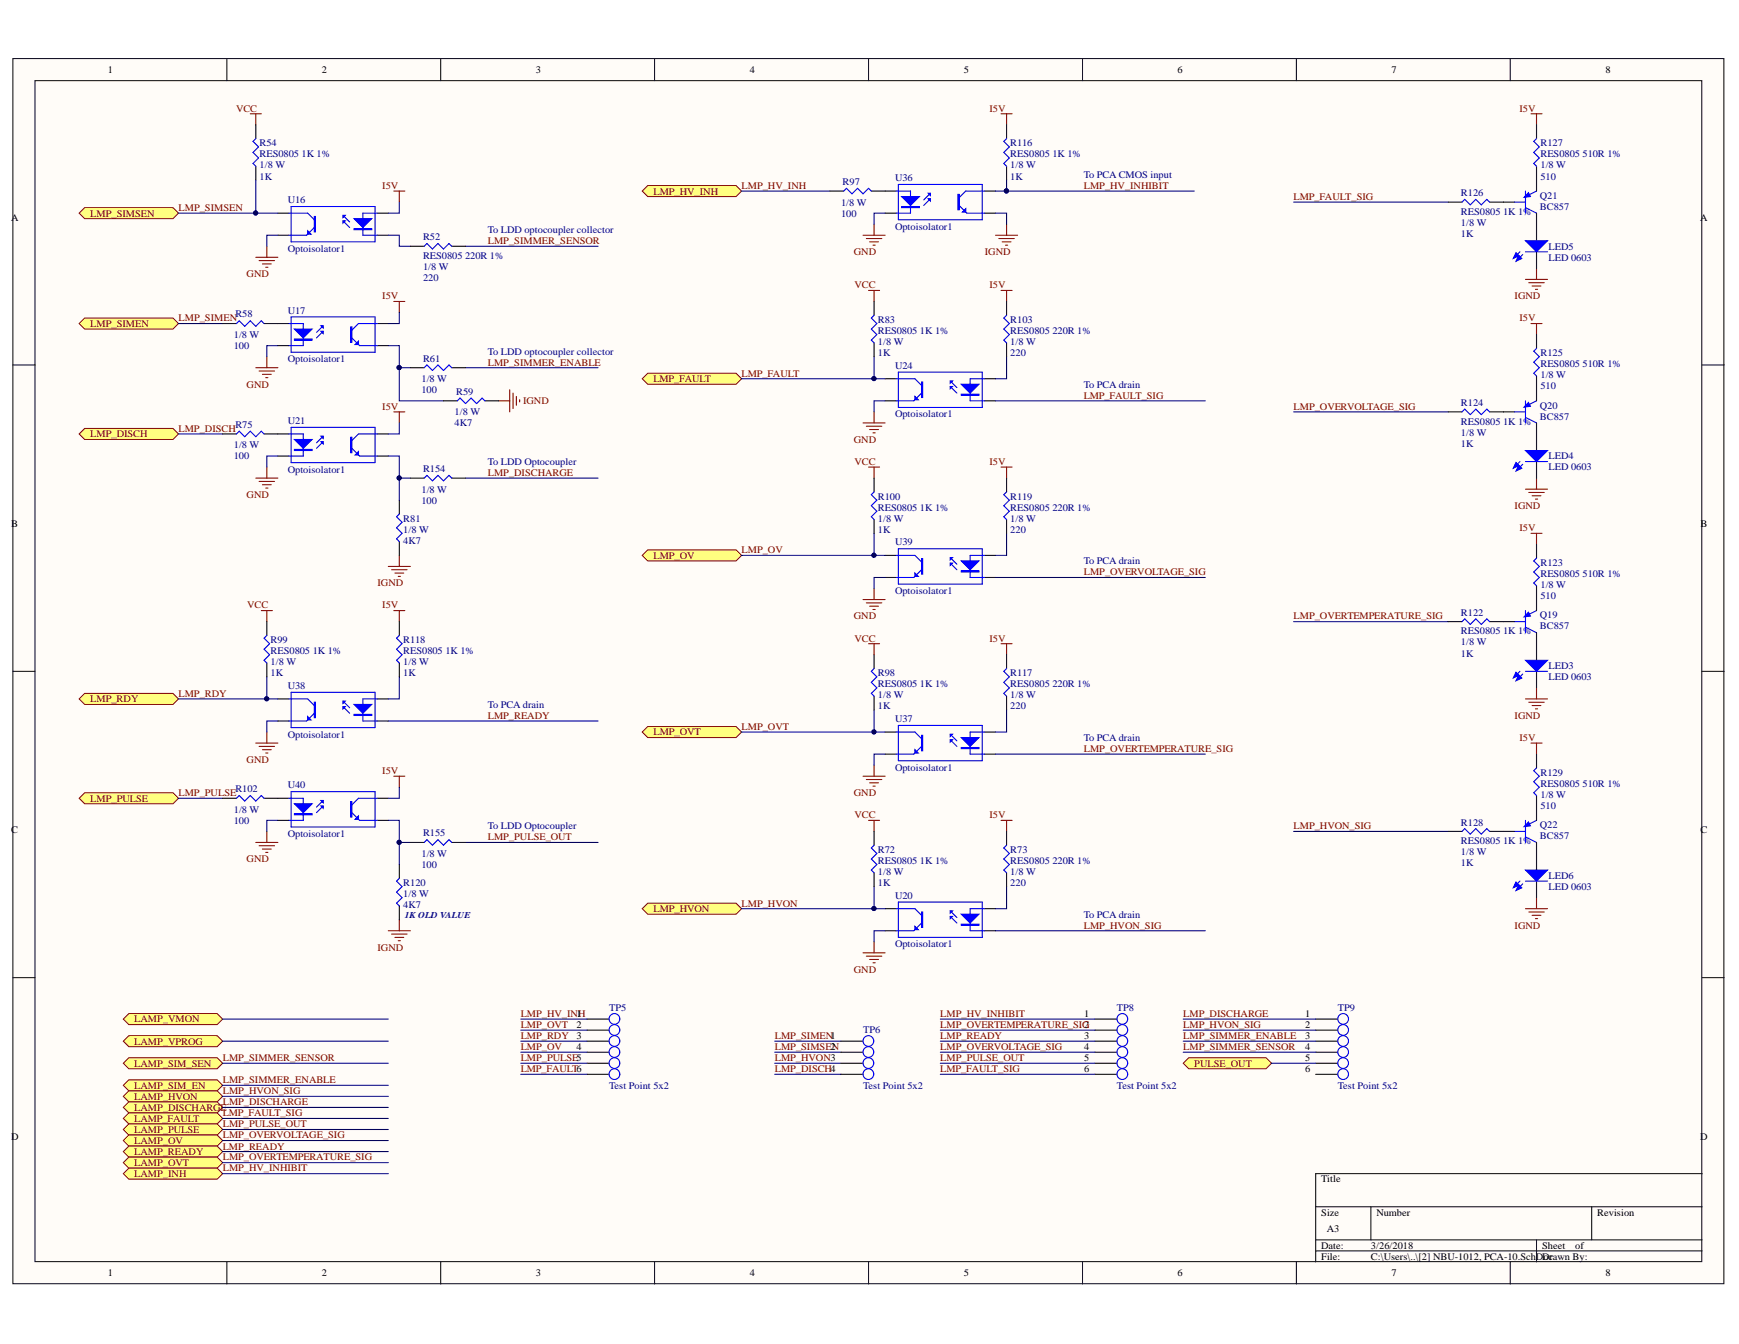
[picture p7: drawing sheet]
<svg xmlns="http://www.w3.org/2000/svg" width="279mm" height="216mm" viewBox="0 0 279 216" stroke-linecap="round" stroke-linejoin="round" font-family="sans-serif">
<defs><g id="words">
<g font-size="1.6">
<text x="17.3" y="11.7">1</text>
<text x="51.7" y="11.7">2</text>
<text x="86.1" y="11.7">3</text>
<text x="120.5" y="11.7">4</text>
<text x="154.8" y="11.7">5</text>
<text x="189.2" y="11.7">6</text>
<text x="223.6" y="11.7">7</text>
<text x="257.9" y="11.7">8</text>
<text x="1.8" y="35.4">A</text>
<text x="273.2" y="35.4">A</text>
<text x="1.8" y="84.7">B</text>
<text x="273.2" y="84.7">B</text>
<text x="1.8" y="133.9">C</text>
<text x="273.2" y="133.9">C</text>
<text x="92.6" y="165.1">2</text>
<text x="92.6" y="166.9">3</text>
<text x="174.2" y="163.4">1</text>
<text x="174.2" y="165.1">2</text>
<text x="174.2" y="166.9">3</text>
<text x="209.7" y="163.4">1</text>
<text x="209.7" y="165.1">2</text>
<text x="209.7" y="166.9">3</text>
<text x="92.6" y="168.7">4</text>
<text x="133.4" y="168.7">2</text>
<text x="174.2" y="168.7">4</text>
<text x="174.2" y="170.5">5</text>
<text x="174.2" y="172.2">6</text>
<text x="209.7" y="168.7">4</text>
<text x="209.7" y="170.5">5</text>
<text x="209.7" y="172.2">6</text>
<text x="1.8" y="183.1">D</text>
<text x="273.2" y="183.1">D</text>
<text x="212.3" y="189.9">Title</text>
<text x="212.3" y="195.3">Size</text>
<text x="213.2" y="197.9">A3</text>
<text x="221.2" y="195.3">Number</text>
<text x="256.6" y="195.3">Revision</text>
<text x="212.3" y="200.6">Date:</text>
<text x="212.3" y="202.4">File:</text>
<text x="220.3" y="200.6">3/26/2018</text>
<text x="220.3" y="202.4">C:\Users\..\[2] NBU-1012, PCA-10.SchDDrawn By:</text>
<text x="247.8" y="200.6">Sheet</text>
<text x="248" y="202.4">oc</text>
<text x="253.1" y="200.6">of</text>
<text x="17.3" y="205">1</text>
<text x="51.7" y="205">2</text>
<text x="86.1" y="205">3</text>
<text x="120.5" y="205">4</text>
<text x="154.8" y="205">5</text>
<text x="189.2" y="205">6</text>
<text x="223.6" y="205">7</text>
<text x="257.9" y="205">8</text>
</g>
<g font-size="1.6" fill="#800000">
<text x="37.9" y="17.9">VCC</text>
<text x="159" y="17.9">I5V</text>
<text x="244.1" y="17.9">I5V</text>
<text x="14.5" y="34.8">LMP_SIMSEN</text>
<text x="28.7" y="33.9">LMP_SIMSEN</text>
<text x="61.4" y="30.4">I5V</text>
<text x="105" y="31.2">LMP_HV_INH</text>
<text x="119.1" y="30.4">LMP_HV_INH</text>
<text x="174.1" y="30.4">LMP_HV_INHIBIT</text>
<text x="207.8" y="32.1">LMP_FAULT_SIG</text>
<text x="78.4" y="39.2">LMP_SIMMER_SENSOR</text>
<text x="137.2" y="41">GND</text>
<text x="158.2" y="41">IGND</text>
<text x="39.6" y="44.5">GND</text>
<text x="137.3" y="46.3">VCC</text>
<text x="159" y="46.3">I5V</text>
<text x="14.5" y="52.5">LMP_SIMEN</text>
<text x="28.7" y="51.6">LMP_SIMEN</text>
<text x="61.4" y="48.1">I5V</text>
<text x="243.4" y="48.1">IGND</text>
<text x="244.1" y="51.6">I5V</text>
<text x="78.4" y="58.7">LMP_SIMMER_ENABLE</text>
<text x="39.6" y="62.3">GND</text>
<text x="61.4" y="65.8">I5V</text>
<text x="84" y="65">IGND</text>
<text x="105" y="61.4">LMP_FAULT</text>
<text x="119.1" y="60.5">LMP_FAULT</text>
<text x="174.1" y="64.1">LMP_FAULT_SIG</text>
<text x="207.8" y="65.8">LMP_OVERVOLTAGE_SIG</text>
<text x="14.5" y="70.2">LMP_DISCH</text>
<text x="28.7" y="69.3">LMP_DISCH</text>
<text x="137.2" y="71.1">GND</text>
<text x="78.4" y="76.5">LMP_DISCHARGE</text>
<text x="137.3" y="74.7">VCC</text>
<text x="159" y="74.7">I5V</text>
<text x="39.6" y="80">GND</text>
<text x="243.4" y="81.8">IGND</text>
<text x="105" y="89.8">LMP_OV</text>
<text x="119.1" y="88.9">LMP_OV</text>
<text x="244.1" y="85.3">I5V</text>
<text x="60.6" y="94.2">IGND</text>
<text x="174.1" y="92.4">LMP_OVERVOLTAGE_SIG</text>
<text x="39.7" y="97.7">VCC</text>
<text x="61.4" y="97.7">I5V</text>
<text x="137.2" y="99.5">GND</text>
<text x="207.8" y="99.5">LMP_OVERTEMPERATURE_SIG</text>
<text x="137.3" y="103.1">VCC</text>
<text x="159" y="103.1">I5V</text>
<text x="14.5" y="112.8">LMP_RDY</text>
<text x="28.7" y="111.9">LMP_RDY</text>
<text x="78.4" y="115.5">LMP_READY</text>
<text x="105" y="118.1">LMP_OVT</text>
<text x="119.1" y="117.3">LMP_OVT</text>
<text x="243.4" y="115.5">IGND</text>
<text x="244.1" y="119">I5V</text>
<text x="39.6" y="122.6">GND</text>
<text x="61.4" y="124.4">I5V</text>
<text x="174.1" y="120.8">LMP_OVERTEMPERATURE_SIG</text>
<text x="14.5" y="128.8">LMP_PULSE</text>
<text x="28.7" y="127.9">LMP_PULSE</text>
<text x="137.2" y="127.9">GND</text>
<text x="137.3" y="131.4">VCC</text>
<text x="159" y="131.4">I5V</text>
<text x="78.4" y="135">LMP_PULSE_OUT</text>
<text x="207.8" y="133.2">LMP_HVON_SIG</text>
<text x="39.6" y="138.5">GND</text>
<text x="105" y="146.5">LMP_HVON</text>
<text x="119.1" y="145.6">LMP_HVON</text>
<text x="174.1" y="149.2">LMP_HVON_SIG</text>
<text x="243.4" y="149.2">IGND</text>
<text x="60.6" y="152.7">IGND</text>
<text x="137.2" y="156.2">GND</text>
<text x="21.6" y="164.2">LAMP_VMON</text>
<text x="21.6" y="167.8">LAMP_VPROG</text>
<text x="83.7" y="166.9">LMP_RDY</text>
<text x="83.7" y="163.4">LMP_HV_IN1H</text>
<text x="83.7" y="165.1">LMP_OVT</text>
<text x="124.5" y="166.9">LMP_SIMEN1</text>
<text x="151.1" y="166.9">LMP_READY</text>
<text x="151.1" y="163.4">LMP_HV_INHIBIT</text>
<text x="151.1" y="165.1">LMP_OVERTEMPERATURE_SIG</text>
<text x="190.1" y="166.9">LMP_SIMMER_ENABLE</text>
<text x="190.1" y="163.4">LMP_DISCHARGE</text>
<text x="190.1" y="165.1">LMP_HVON_SIG</text>
<text x="21.6" y="171.3">LAMP_SIM_SEN</text>
<text x="35.8" y="170.5">LMP_SIMMER_SENSOR</text>
<text x="83.7" y="170.5">LMP_PULSE5</text>
<text x="83.7" y="172.2">LMP_FAULT6</text>
<text x="83.7" y="168.7">LMP_OV</text>
<text x="124.5" y="168.7">LMP_SIMSEN</text>
<text x="124.5" y="172.2">LMP_DISCH4</text>
<text x="124.5" y="170.5">LMP_HVON3</text>
<text x="151.1" y="170.5">LMP_PULSE_OUT</text>
<text x="151.1" y="172.2">LMP_FAULT_SIG</text>
<text x="151.1" y="168.7">LMP_OVERVOLTAGE_SIG</text>
<text x="190.1" y="168.7">LMP_SIMMER_SENSOR</text>
<text x="191.9" y="171.3">PULSE_OUT</text>
<text x="21.6" y="174.9">LAMP_SIM_EN</text>
<text x="21.6" y="176.7">LAMP_HVON</text>
<text x="21.6" y="178.4">LAMP_DISCHARGE</text>
<text x="35.8" y="174">LMP_SIMMER_ENABLE</text>
<text x="35.8" y="177.6">LMP_DISCHARGE</text>
<text x="35.8" y="179.3">LMP_FAULT_SIG</text>
<text x="35.8" y="175.8">LMP_HVON_SIG</text>
<text x="21.6" y="180.2">LAMP_FAULT</text>
<text x="21.6" y="182">LAMP_PULSE</text>
<text x="21.6" y="183.8">LAMP_OV</text>
<text x="21.6" y="185.5">LAMP_READY</text>
<text x="35.8" y="184.7">LMP_READY</text>
<text x="35.8" y="181.1">LMP_PULSE_OUT</text>
<text x="35.8" y="182.9">LMP_OVERVOLTAGE_SIG</text>
<text x="21.6" y="187.3">LAMP_OVT</text>
<text x="21.6" y="189.1">LAMP_INH</text>
<text x="35.8" y="188.2">LMP_HV_INHIBIT</text>
<text x="35.8" y="186.4">LMP_OVERTEMPERATURE_SIG</text>
</g>
<g font-size="1.6" fill="#000080">
<text x="41.7" y="23.5">R54</text>
<text x="162.3" y="23.5">R116</text>
<text x="247.5" y="23.5">R127</text>
<text x="41.7" y="27.1">1/8 W</text>
<text x="41.7" y="28.8">1K</text>
<text x="41.7" y="25.3">RES0805 1K 1%</text>
<text x="135.4" y="29.7">R97</text>
<text x="143.8" y="29.1">U36</text>
<text x="162.3" y="27.1">1/8 W</text>
<text x="162.3" y="28.8">1K</text>
<text x="162.3" y="25.3">RES0805 1K 1%</text>
<text x="174.1" y="28.6">To PCA CMOS input</text>
<text x="247.5" y="27.1">1/8 W</text>
<text x="247.5" y="28.8">510</text>
<text x="247.5" y="25.3">RES0805 510R 1%</text>
<text x="46.2" y="32.6">U16</text>
<text x="135.1" y="33">1/8 W</text>
<text x="135.1" y="34.8">100</text>
<text x="234.7" y="31.5">R126</text>
<text x="234.7" y="34.5">RES0805 1K 1%</text>
<text x="247.4" y="31.9">Q21</text>
<text x="247.4" y="33.7">BC857</text>
<text x="46.2" y="40.5">Optoisolator1</text>
<text x="68" y="38.6">R52</text>
<text x="68" y="41.6">RES0805 220R 1%</text>
<text x="78.4" y="37.4">To LDD optocoupler collector</text>
<text x="143.8" y="36.9">Optoisolator1</text>
<text x="234.7" y="36.3">1/8 W</text>
<text x="234.7" y="38.1">1K</text>
<text x="248.8" y="40.1">LED5</text>
<text x="248.8" y="41.9">LED 0603</text>
<text x="68" y="43.4">1/8 W</text>
<text x="68" y="45.2">220</text>
<text x="37.8" y="51">R58</text>
<text x="46.2" y="50.4">U17</text>
<text x="141" y="51.9">R83</text>
<text x="141" y="53.7">RES0805 1K 1%</text>
<text x="162.3" y="51.9">R103</text>
<text x="162.3" y="53.7">RES0805 220R 1%</text>
<text x="37.6" y="54.3">1/8 W</text>
<text x="37.6" y="56.1">100</text>
<text x="46.2" y="58.2">Optoisolator1</text>
<text x="68" y="58.1">R61</text>
<text x="78.4" y="57">To LDD optocoupler collector</text>
<text x="141" y="55.4">1/8 W</text>
<text x="141" y="57.2">1K</text>
<text x="143.8" y="59.2">U24</text>
<text x="162.3" y="55.4">1/8 W</text>
<text x="162.3" y="57.2">220</text>
<text x="247.5" y="57.2">R125</text>
<text x="247.5" y="59">RES0805 510R 1%</text>
<text x="67.7" y="61.4">1/8 W</text>
<text x="67.7" y="63.2">100</text>
<text x="73.3" y="63.4">R59</text>
<text x="174.1" y="62.3">To PCA drain</text>
<text x="234.7" y="65.2">R124</text>
<text x="247.4" y="65.6">Q20</text>
<text x="247.5" y="60.8">1/8 W</text>
<text x="247.5" y="62.5">510</text>
<text x="37.8" y="68.8">R75</text>
<text x="46.2" y="68.1">U21</text>
<text x="73" y="66.7">1/8 W</text>
<text x="73" y="68.5">4K7</text>
<text x="143.8" y="67.1">Optoisolator1</text>
<text x="234.7" y="70">1/8 W</text>
<text x="234.7" y="71.8">1K</text>
<text x="234.7" y="68.2">RES0805 1K 1%</text>
<text x="247.4" y="67.4">BC857</text>
<text x="37.6" y="72">1/8 W</text>
<text x="37.6" y="73.8">100</text>
<text x="46.2" y="75.9">Optoisolator1</text>
<text x="68" y="75.8">R154</text>
<text x="78.4" y="74.7">To LDD Optocoupler</text>
<text x="248.8" y="73.8">LED4</text>
<text x="248.8" y="75.6">LED 0603</text>
<text x="64.8" y="83.8">R81</text>
<text x="67.7" y="79.1">1/8 W</text>
<text x="67.7" y="80.9">100</text>
<text x="141" y="83.8">1/8 W</text>
<text x="141" y="80.3">R100</text>
<text x="141" y="82">RES0805 1K 1%</text>
<text x="162.3" y="83.8">1/8 W</text>
<text x="162.3" y="80.3">R119</text>
<text x="162.3" y="82">RES0805 220R 1%</text>
<text x="64.8" y="85.6">1/8 W</text>
<text x="64.8" y="87.4">4K7</text>
<text x="141" y="85.6">1K</text>
<text x="143.8" y="87.6">U39</text>
<text x="162.3" y="85.6">220</text>
<text x="143.8" y="95.4">Optoisolator1</text>
<text x="174.1" y="90.7">To PCA drain</text>
<text x="247.5" y="94.5">1/8 W</text>
<text x="247.5" y="90.9">R123</text>
<text x="247.5" y="92.7">RES0805 510R 1%</text>
<text x="234.7" y="98.9">R122</text>
<text x="234.7" y="101.9">RES0805 1K 1%</text>
<text x="247.4" y="99.3">Q19</text>
<text x="247.4" y="101.1">BC857</text>
<text x="247.5" y="96.2">510</text>
<text x="43.5" y="106.9">1/8 W</text>
<text x="43.5" y="103.3">R99</text>
<text x="43.5" y="105.1">RES0805 1K 1%</text>
<text x="64.8" y="106.9">1/8 W</text>
<text x="64.8" y="103.3">R118</text>
<text x="64.8" y="105.1">RES0805 1K 1%</text>
<text x="234.7" y="103.7">1/8 W</text>
<text x="234.7" y="105.5">1K</text>
<text x="248.8" y="107.5">LED3</text>
<text x="43.5" y="108.6">1K</text>
<text x="46.2" y="110.7">U38</text>
<text x="64.8" y="108.6">1K</text>
<text x="78.4" y="113.7">To PCA drain</text>
<text x="141" y="112.2">1/8 W</text>
<text x="141" y="114">1K</text>
<text x="141" y="108.6">R98</text>
<text x="141" y="110.4">RES0805 1K 1%</text>
<text x="162.3" y="112.2">1/8 W</text>
<text x="162.3" y="114">220</text>
<text x="162.3" y="108.6">R117</text>
<text x="162.3" y="110.4">RES0805 220R 1%</text>
<text x="248.8" y="109.3">LED 0603</text>
<text x="46.2" y="118.5">Optoisolator1</text>
<text x="143.8" y="116">U37</text>
<text x="174.1" y="119">To PCA drain</text>
<text x="143.8" y="123.8">Optoisolator1</text>
<text x="247.5" y="124.6">R129</text>
<text x="37.6" y="130.5">1/8 W</text>
<text x="37.8" y="127.3">R102</text>
<text x="46.2" y="126.6">U40</text>
<text x="247.5" y="128.2">1/8 W</text>
<text x="247.5" y="129.9">510</text>
<text x="247.5" y="126.4">RES0805 510R 1%</text>
<text x="37.6" y="132.3">100</text>
<text x="46.2" y="134.5">Optoisolator1</text>
<text x="67.7" y="137.6">1/8 W</text>
<text x="68" y="134.3">R155</text>
<text x="78.4" y="133.2">To LDD Optocoupler</text>
<text x="141" y="137">R72</text>
<text x="162.3" y="137">R73</text>
<text x="234.7" y="137.4">1/8 W</text>
<text x="234.7" y="132.6">R128</text>
<text x="234.7" y="135.6">RES0805 1K 1%</text>
<text x="247.4" y="133">Q22</text>
<text x="247.4" y="134.8">BC857</text>
<text x="64.8" y="142.3">R120</text>
<text x="67.7" y="139.4">100</text>
<text x="141" y="140.6">1/8 W</text>
<text x="141" y="142.3">1K</text>
<text x="141" y="138.8">RES0805 1K 1%</text>
<text x="162.3" y="140.6">1/8 W</text>
<text x="162.3" y="142.3">220</text>
<text x="162.3" y="138.8">RES0805 220R 1%</text>
<text x="234.7" y="139.2">1K</text>
<text x="248.8" y="141.2">LED6</text>
<text x="248.8" y="143">LED 0603</text>
<text x="64.8" y="144.1">1/8 W</text>
<text x="64.8" y="145.9">4K7</text>
<text x="143.8" y="144.4">U20</text>
<text x="174.1" y="147.4">To PCA drain</text>
<text x="143.8" y="152.2">Optoisolator1</text>
<text x="97.9" y="162.5">TP5</text>
<text x="138.7" y="166">TP6</text>
<text x="179.5" y="162.5">TP8</text>
<text x="214.9" y="162.5">TP9</text>
<text x="97.9" y="174.9">Test Point 5x2</text>
<text x="138.7" y="174.9">Test Point 5x2</text>
<text x="179.5" y="174.9">Test Point 5x2</text>
<text x="214.9" y="174.9">Test Point 5x2</text>
</g>
<text font-size="1.4" fill="#000080" x="65" y="147.5">1K OLD VALUE</text>
</g></defs>
<g fill="#fffcf8" stroke="#000" stroke-width=".16">
<path d="M2.1 9.4h274.9v196.8h-274.9z"/>
<path d="M5.6 13h267.8v189.7h-267.8z"/>
</g>
<g fill="none" stroke="#000" stroke-width=".16">
<path d="M36.5 9.4v3.6M70.8 9.4v3.6M105.2 9.4v3.6M139.5 9.4v3.6M173.9 9.4v3.6M208.3 9.4v3.6M242.6 9.4v3.6M2.1 58.6h3.5M273.5 58.6h3.5M2.1 107.8h3.5M273.5 107.8h3.5M2.1 157.1h3.5"/>
<path d="M273.5 157.1h3.5M211.4 193.9h62.1M211.4 199.2h62.1M220.3 193.9v5.3M246.9 199.2v3.5M255.7 193.9v5.3M273.5 188.5h-62.1v14.2M36.5 202.7v3.6M70.8 202.7v3.6M105.2 202.7v3.6M139.5 202.7v3.6M173.9 202.7v3.6"/>
<path d="M208.3 202.7v3.6M211.4 201h62.1M242.6 202.7v3.6"/>
</g>
<path d="M44.6 52h1.8M44.6 55.5h1.8M60.6 52h1.8M60.6 55.5h1.8" fill="none" stroke="#000" stroke-width=".17"/>
<path d="M46.4 52h2.3v3.5h-2.3M46.8 50.9h13.5v5.7h-13.5zM51.9 53.2l-1 1.1M51.9 52.3l-1 1.1M56.5 54.3l1.3 1.2h2.8M60.6 52h-3l-1.1 1" fill="none" stroke="#00f" stroke-width=".17"/>
<path d="M47.3 52.9h2.8l-1.4 1.4z" fill="#00f"/>
<path d="M47.3 52.9h2.8l-1.4 1.4zM47.3 54.5h2.8v.1h-2.8z" fill="none" stroke="#00f" stroke-width=".17"/>
<path d="M47.3 54.5h2.8" fill="none" stroke="#00f" stroke-width=".18"/>
<path d="M51.6 52.3h.3v.4z" fill="#00f"/>
<path d="M51.6 52.3h.3v.4z" fill="none" stroke="#00f" stroke-width=".17"/>
<path d="M51.6 53.2h.3v.4z" fill="#00f"/>
<path d="M51.6 53.2h.3v.4zM56.4 52.5h.1v2.5h-.1z" fill="none" stroke="#00f" stroke-width=".17"/>
<path d="M56.4 52.5v2.5" fill="none" stroke="#00f" stroke-width=".18"/>
<path d="M57.1 55.3l.5-.5v.5z" fill="#00f"/>
<path d="M46.4 34.2h3l1.1 1.1M46.8 33.2h13.5v5.7h-13.5zM50.5 36.5l-1.2 1.3h-2.9M55.1 35.5l1.1 1M55.1 34.6l1.1 1.1M60.6 34.2h-2.3v3.6h2.3M57.1 55.3l.5-.5v.5z" fill="none" stroke="#00f" stroke-width=".17"/>
<path d="M63.3 48.4h1.7M64.2 48.4v1.8" fill="none" stroke="#800000" stroke-width=".17"/>
<path d="M44.6 34.2h1.8M44.6 37.8h1.8M60.6 34.2h1.8M60.6 37.8h1.8" fill="none" stroke="#000" stroke-width=".17"/>
<path d="M56.9 35.1h2.8l-1.4 1.4z" fill="#00f"/>
<path d="M56.9 35.1h2.8l-1.4 1.4zM56.9 36.7h2.8v.2h-2.8z" fill="none" stroke="#00f" stroke-width=".17"/>
<path d="M56.9 36.8h2.8" fill="none" stroke="#00f" stroke-width=".18"/>
<path d="M55.1 34.6h.4l-.4 .4z" fill="#00f"/>
<path d="M55.1 34.6h.4l-.4 .4z" fill="none" stroke="#00f" stroke-width=".17"/>
<path d="M55.1 35.5h.4l-.4 .3z" fill="#00f"/>
<path d="M50.5 34.8h.2v2.5h-.2zM55.1 35.5h.4l-.4 .3z" fill="none" stroke="#00f" stroke-width=".17"/>
<path d="M50.6 34.8v2.5" fill="none" stroke="#00f" stroke-width=".18"/>
<path d="M49.4 37.1l.6 .5h-.6z" fill="#00f"/>
<path d="M49.4 37.1l.6 .5h-.6zM46.4 112.3h3l1.1 1M46.8 111.2h13.5v5.7h-13.5zM50.5 114.6l-1.2 1.2h-2.9M55.1 113.5l1.1 1.1M55.1 112.6l1.1 1.1M60.6 112.3h-2.3v3.5h2.3" fill="none" stroke="#00f" stroke-width=".17"/>
<path d="M40.2 18.3h1.8M41.1 18.3v1.8M42.9 39.6v1.7M41.1 41.3h3.5M41.6 41.9h2.5M42.2 42.4h1.4M42.7 42.9h.3" fill="none" stroke="#800000" stroke-width=".17"/>
<path d="M44.6 112.3h1.8M44.6 115.8h1.8M60.6 112.3h1.8M60.6 115.8h1.8" fill="none" stroke="#000" stroke-width=".17"/>
<path d="M56.9 113.2h2.8l-1.4 1.4z" fill="#00f"/>
<path d="M56.9 113.2h2.8l-1.4 1.4zM56.9 114.8h2.8v.1h-2.8z" fill="none" stroke="#00f" stroke-width=".17"/>
<path d="M56.9 114.8h2.8" fill="none" stroke="#00f" stroke-width=".18"/>
<path d="M55.1 112.6h.4l-.4 .4z" fill="#00f"/>
<path d="M55.1 112.6h.4l-.4 .4z" fill="none" stroke="#00f" stroke-width=".17"/>
<path d="M55.1 113.5h.4l-.4 .4z" fill="#00f"/>
<path d="M50.5 112.8h.2v2.5h-.2zM55.1 113.5h.4l-.4 .4z" fill="none" stroke="#00f" stroke-width=".17"/>
<path d="M50.6 112.8v2.5" fill="none" stroke="#00f" stroke-width=".18"/>
<path d="M49.4 115.1l.6 .5h-.6z" fill="#00f"/>
<path d="M49.4 115.1l.6 .5h-.6z" fill="none" stroke="#00f" stroke-width=".17"/>
<g fill="none" stroke="#800000" stroke-width=".17">
<path d="M41.1 59.1h3.5M41.6 59.6h2.5M42.9 57.3v1.8M42.2 60.1h1.4M42.7 60.7h.3M42 98.1h1.8M42.9 98.1v1.8M63.3 98.1h1.7M64.2 98.1v1.8M41.1 119.4h3.5M41.6 119.9h2.5M42.9 117.6v1.8"/>
<path d="M42.2 120.4h1.4M42.7 121h.3"/>
</g>
<g fill="#ffff80" stroke="#800000" stroke-width=".16">
<path d="M12.7 34.2l.9-.8h14.2l.9 .8-.9 .9h-14.2z" fill-rule="evenodd"/>
<path d="M12.7 112.3l.9-.9h14.2l.9 .9-.9 .9h-14.2z" fill-rule="evenodd"/>
<path d="M12.7 52l.9-.9h14.2l.9 .9-.9 .9h-14.2z" fill-rule="evenodd"/>
</g>
<path d="M44.6 69.7h1.8M44.6 73.3h1.8M60.6 69.7h1.8M60.6 73.3h1.8" fill="none" stroke="#000" stroke-width=".17"/>
<path d="M46.4 69.7h2.3v3.6h-2.3M46.8 68.6h13.5v5.7h-13.5zM51.9 71l-1 1M51.9 70.1l-1 1M56.5 72l1.3 1.3h2.8M60.6 69.7h-3l-1.1 1.1" fill="none" stroke="#00f" stroke-width=".17"/>
<path d="M47.3 70.6h2.8l-1.4 1.4z" fill="#00f"/>
<path d="M47.3 70.6h2.8l-1.4 1.4zM47.3 72.2h2.8v.2h-2.8z" fill="none" stroke="#00f" stroke-width=".17"/>
<path d="M47.3 72.3h2.8" fill="none" stroke="#00f" stroke-width=".18"/>
<path d="M51.6 70.1h.3v.3z" fill="#00f"/>
<path d="M51.6 70.1h.3v.3z" fill="none" stroke="#00f" stroke-width=".17"/>
<path d="M51.6 71h.3v.3z" fill="#00f"/>
<path d="M51.6 71h.3v.3zM56.4 70.2h.1v2.5h-.1z" fill="none" stroke="#00f" stroke-width=".17"/>
<path d="M56.4 70.2v2.5" fill="none" stroke="#00f" stroke-width=".18"/>
<path d="M57.1 73.1l.5-.6v.6z" fill="#00f"/>
<path d="M57.1 73.1l.5-.6v.6z" fill="none" stroke="#00f" stroke-width=".17"/>
<g fill="none" stroke="#800000" stroke-width=".17">
<path d="M63.3 30.7h1.7M64.2 30.7v1.8M41.1 76.8h3.5M41.6 77.3h2.5M42.2 77.9h1.4M42.7 78.4h.3M42.9 75v1.8M63.3 66.2h1.7M64.2 66.2v1.7M62.4 91h3.5M62.9 91.5h2.5M63.4 92.1h1.5"/>
<path d="M64 92.6h.3M64.2 89.2v1.8"/>
</g>
<path d="M12.7 69.7l.9-.9h14.2l.9 .9-.9 .9h-14.2z" fill-rule="evenodd" fill="#ffff80" stroke="#800000" stroke-width=".16"/>
<path d="M142.2 30.7h1.8M142.2 34.2h1.8M158.2 30.7h1.7M158.2 34.2h1.7" fill="none" stroke="#000" stroke-width=".17"/>
<path d="M144 30.7h2.3v3.5h-2.3M144.3 29.6h13.5v5.7h-13.5zM149.5 31.9l-1.1 1.1M149.5 31l-1.1 1.1M154.1 33l1.2 1.2h2.9M158.2 30.7h-3l-1.1 1.1" fill="none" stroke="#00f" stroke-width=".17"/>
<path d="M144.9 31.6h2.8l-1.4 1.4z" fill="#00f"/>
<path d="M144.9 31.6h2.8l-1.4 1.4zM144.9 33.2h2.8v.2h-2.8z" fill="none" stroke="#00f" stroke-width=".17"/>
<path d="M144.9 33.3h2.8" fill="none" stroke="#00f" stroke-width=".18"/>
<path d="M149.1 31h.4v.4z" fill="#00f"/>
<path d="M149.1 31h.4v.4z" fill="none" stroke="#00f" stroke-width=".17"/>
<path d="M149.1 31.9h.4v.4z" fill="#00f"/>
<path d="M149.1 31.9h.4v.4zM153.9 31.2h.2v2.5h-.2z" fill="none" stroke="#00f" stroke-width=".17"/>
<path d="M154 31.2v2.5" fill="none" stroke="#00f" stroke-width=".18"/>
<path d="M154.6 34.1l.6-.6v.6z" fill="#00f"/>
<path d="M154.6 34.1l.6-.6v.6z" fill="none" stroke="#00f" stroke-width=".17"/>
<path d="M160.8 18.3h1.8M161.7 18.3v1.8M138.7 37.8h3.5M139.2 38.3h2.5M139.7 38.9h1.4M140.3 39.4h.3M140.4 36v1.8" fill="none" stroke="#800000" stroke-width=".17"/>
<path d="M103.2 30.7l.9-.9h14.2l.8 .9-.8 .9h-14.2z" fill-rule="evenodd" fill="#ffff80" stroke="#800000" stroke-width=".16"/>
<path d="M159.9 37.8h3.6M160.5 38.3h2.5M161 38.9h1.4M161.5 39.4h.4M161.7 36v1.8" fill="none" stroke="#800000" stroke-width=".17"/>
<path d="M142.2 60.8h1.8M142.2 64.4h1.8M158.2 60.8h1.7M158.2 64.4h1.7" fill="none" stroke="#000" stroke-width=".17"/>
<path d="M144.3 59.8h13.5v5.7h-13.5zM144 60.8h3l1.1 1.1M148.1 63.1l-1.3 1.3h-2.8M152.7 62.1l1 1M152.7 61.2l1 1.1M158.2 60.8h-2.3v3.6h2.3" fill="none" stroke="#00f" stroke-width=".17"/>
<path d="M154.4 61.7h2.9l-1.4 1.4z" fill="#00f"/>
<path d="M154.4 61.7h2.9l-1.4 1.4zM154.4 63.3h2.9v.2h-2.9z" fill="none" stroke="#00f" stroke-width=".17"/>
<path d="M154.4 63.4h2.9" fill="none" stroke="#00f" stroke-width=".18"/>
<path d="M152.7 61.2h.3l-.3 .4z" fill="#00f"/>
<path d="M152.7 61.2h.3l-.3 .4z" fill="none" stroke="#00f" stroke-width=".17"/>
<path d="M152.7 62.1h.3l-.3 .3z" fill="#00f"/>
<path d="M148.1 61.4h.1v2.5h-.1zM152.7 62.1h.3l-.3 .3z" fill="none" stroke="#00f" stroke-width=".17"/>
<path d="M148.2 61.4v2.5" fill="none" stroke="#00f" stroke-width=".18"/>
<path d="M147 63.7l.5 .5h-.5z" fill="#00f"/>
<path d="M147 63.7l.5 .5h-.5z" fill="none" stroke="#00f" stroke-width=".17"/>
<path d="M139.5 46.7h1.8M140.4 46.7v1.7M160.8 46.7h1.8M161.7 46.7v1.7M138.7 67.9h3.5M139.2 68.5h2.5M139.7 69h1.4M140.3 69.5h.3M140.4 66.2v1.7" fill="none" stroke="#800000" stroke-width=".17"/>
<path d="M103.2 60.8l.9-.8h14.2l.8 .8-.8 .9h-14.2z" fill-rule="evenodd" fill="#ffff80" stroke="#800000" stroke-width=".16"/>
<path d="M142.2 89.2h1.8M142.2 92.8h1.8M158.2 89.2h1.7M158.2 92.8h1.7" fill="none" stroke="#000" stroke-width=".17"/>
<path d="M144 89.2h3l1.1 1.1M144.3 88.2h13.5v5.6h-13.5zM148.1 91.5l-1.3 1.3h-2.8M152.7 90.5l1 1M152.7 89.6l1 1M158.2 89.2h-2.3v3.6h2.3" fill="none" stroke="#00f" stroke-width=".17"/>
<path d="M154.4 90.1h2.9l-1.4 1.4z" fill="#00f"/>
<path d="M154.4 90.1h2.9l-1.4 1.4zM154.4 91.7h2.9v.2h-2.9z" fill="none" stroke="#00f" stroke-width=".17"/>
<path d="M154.4 91.8h2.9" fill="none" stroke="#00f" stroke-width=".18"/>
<path d="M152.7 89.6h.3l-.3 .3z" fill="#00f"/>
<path d="M152.7 89.6h.3l-.3 .3z" fill="none" stroke="#00f" stroke-width=".17"/>
<path d="M152.7 90.5h.3l-.3 .3z" fill="#00f"/>
<path d="M148.1 89.8h.1v2.4h-.1zM152.7 90.5h.3l-.3 .3z" fill="none" stroke="#00f" stroke-width=".17"/>
<path d="M148.2 89.8v2.4" fill="none" stroke="#00f" stroke-width=".18"/>
<path d="M147 92.1l.5 .5h-.5z" fill="#00f"/>
<path d="M147 92.1l.5 .5h-.5z" fill="none" stroke="#00f" stroke-width=".17"/>
<path d="M139.5 75h1.8M140.4 75v1.8M160.8 75h1.8M161.7 75v1.8M138.7 96.3h3.5M139.2 96.8h2.5M139.7 97.4h1.4M140.3 97.9h.3M140.4 94.5v1.8" fill="none" stroke="#800000" stroke-width=".17"/>
<path d="M103.2 89.2l.9-.9h14.2l.8 .9-.8 .9h-14.2z" fill-rule="evenodd" fill="#ffff80" stroke="#800000" stroke-width=".16"/>
<path d="M142.2 117.6h1.8M158.2 117.6h1.7M142.2 121.1h1.8M158.2 121.1h1.7" fill="none" stroke="#000" stroke-width=".17"/>
<path d="M144 117.6h3l1.1 1.1M144.3 116.5h13.5v5.7h-13.5zM148.1 119.9l-1.3 1.2h-2.8M152.7 118.8l1 1.1M152.7 118l1 1M158.2 117.6h-2.3v3.5h2.3" fill="none" stroke="#00f" stroke-width=".17"/>
<path d="M154.4 118.5h2.9l-1.4 1.4z" fill="#00f"/>
<path d="M154.4 118.5h2.9l-1.4 1.4zM154.4 120.1h2.9v.2h-2.9z" fill="none" stroke="#00f" stroke-width=".17"/>
<path d="M154.4 120.2h2.9" fill="none" stroke="#00f" stroke-width=".18"/>
<path d="M152.7 118h.3l-.3 .3z" fill="#00f"/>
<path d="M152.7 118h.3l-.3 .3z" fill="none" stroke="#00f" stroke-width=".17"/>
<path d="M152.7 118.8h.3l-.3 .4z" fill="#00f"/>
<path d="M148.1 118.1h.1v2.5h-.1zM152.7 118.8h.3l-.3 .4z" fill="none" stroke="#00f" stroke-width=".17"/>
<path d="M148.2 118.1v2.5" fill="none" stroke="#00f" stroke-width=".18"/>
<path d="M147 120.4l.5 .6h-.5z" fill="#00f"/>
<path d="M147 120.4l.5 .6h-.5z" fill="none" stroke="#00f" stroke-width=".17"/>
<path d="M139.5 103.4h1.8M140.4 103.4v1.8M160.8 103.4h1.8M161.7 103.4v1.8M138.7 124.7h3.5M139.2 125.2h2.5M139.7 125.8h1.4M140.3 126.3h.3M140.4 122.9v1.8" fill="none" stroke="#800000" stroke-width=".17"/>
<path d="M103.2 117.6l.9-.9h14.2l.8 .9-.8 .9h-14.2z" fill-rule="evenodd" fill="#ffff80" stroke="#800000" stroke-width=".16"/>
<path d="M142.2 146h1.8M142.2 149.5h1.8M158.2 146h1.7M158.2 149.5h1.7" fill="none" stroke="#000" stroke-width=".17"/>
<path d="M144 146h3l1.1 1M144.3 144.9h13.5v5.7h-13.5zM148.1 148.3l-1.3 1.2h-2.8M152.7 147.2l1 1.1M152.7 146.3l1 1.1M158.2 146h-2.3v3.5h2.3" fill="none" stroke="#00f" stroke-width=".17"/>
<path d="M154.4 146.9h2.9l-1.4 1.4z" fill="#00f"/>
<path d="M154.4 146.9h2.9l-1.4 1.4zM154.4 148.5h2.9v.1h-2.9z" fill="none" stroke="#00f" stroke-width=".17"/>
<path d="M154.4 148.5h2.9" fill="none" stroke="#00f" stroke-width=".18"/>
<path d="M152.7 146.3h.3l-.3 .4z" fill="#00f"/>
<path d="M152.7 146.3h.3l-.3 .4z" fill="none" stroke="#00f" stroke-width=".17"/>
<path d="M152.7 147.2h.3l-.3 .4z" fill="#00f"/>
<path d="M148.1 146.5h.1v2.5h-.1zM152.7 147.2h.3l-.3 .4z" fill="none" stroke="#00f" stroke-width=".17"/>
<path d="M148.2 146.5v2.5" fill="none" stroke="#00f" stroke-width=".18"/>
<path d="M147 148.8l.5 .5h-.5z" fill="#00f"/>
<path d="M147 148.8l.5 .5h-.5z" fill="none" stroke="#00f" stroke-width=".17"/>
<path d="M139.5 131.8h1.8M140.4 131.8v1.8M160.8 131.8h1.8M161.7 131.8v1.8M138.7 153.1h3.5M139.2 153.6h2.5M139.7 154.1h1.4M140.3 154.7h.3M140.4 151.3v1.8" fill="none" stroke="#800000" stroke-width=".17"/>
<path d="M103.2 146l.9-.9h14.2l.8 .9-.8 .9h-14.2z" fill-rule="evenodd" fill="#ffff80" stroke="#800000" stroke-width=".16"/>
<path d="M44.6 128.2h1.8M44.6 131.8h1.8M60.6 128.2h1.8M60.6 131.8h1.8" fill="none" stroke="#000" stroke-width=".17"/>
<path d="M46.4 128.2h2.3v3.6h-2.3M46.8 127.2h13.5v5.6h-13.5zM51.9 129.5l-1 1M51.9 128.6l-1 1.1M56.5 130.5l1.3 1.3h2.8M60.6 128.2h-3l-1.1 1.1" fill="none" stroke="#00f" stroke-width=".17"/>
<path d="M47.3 129.1h2.8l-1.4 1.4z" fill="#00f"/>
<path d="M47.3 129.1h2.8l-1.4 1.4zM47.3 130.7h2.8v.2h-2.8z" fill="none" stroke="#00f" stroke-width=".17"/>
<path d="M47.3 130.8h2.8" fill="none" stroke="#00f" stroke-width=".18"/>
<path d="M51.6 128.6h.3v.3z" fill="#00f"/>
<path d="M51.6 128.6h.3v.3z" fill="none" stroke="#00f" stroke-width=".17"/>
<path d="M51.6 129.5h.3v.3z" fill="#00f"/>
<path d="M51.6 129.5h.3v.3zM56.4 128.8h.1v2.5h-.1z" fill="none" stroke="#00f" stroke-width=".17"/>
<path d="M56.4 128.8v2.5" fill="none" stroke="#00f" stroke-width=".18"/>
<path d="M57.1 131.6l.5-.5v.5z" fill="#00f"/>
<path d="M57.1 131.6l.5-.5v.5z" fill="none" stroke="#00f" stroke-width=".17"/>
<path d="M41.1 135.3h3.5M41.6 135.9h2.5M42.2 136.4h1.4M42.7 136.9h.3M42.9 133.6v1.7M63.3 124.7h1.7M64.2 124.7v1.8M62.4 149.5h3.5M62.9 150.1h2.5M63.4 150.6h1.5M64 151.1h.3M64.2 147.7v1.8" fill="none" stroke="#800000" stroke-width=".17"/>
<g fill="#ffff80" stroke="#800000" stroke-width=".16">
<path d="M12.7 128.2l.9-.8h14.2l.9 .8-.9 .9h-14.2z" fill-rule="evenodd"/>
<path d="M19.8 163.7l.9-.9h14.2l.9 .9-.9 .9h-14.2z" fill-rule="evenodd"/>
<path d="M19.8 167.3l.9-.9h14.2l.9 .9-.9 .8h-14.2z" fill-rule="evenodd"/>
</g>
<path d="M246 18.3h1.8M246.9 18.3v1.8M245.1 44.9h3.5M245.6 45.4h2.5M246.2 45.9h1.4M246.7 46.5h.3M246.9 43.1v1.8" fill="none" stroke="#800000" stroke-width=".17"/>
<path d="M246.9 36v2.7M246.9 40.4v2.7" fill="none" stroke="#000" stroke-width=".17"/>
<path d="M245.1 38.7h3.5l-1.7 1.7z" fill="#00f"/>
<path d="M245.1 38.7h3.5l-1.7 1.7z" fill="none" stroke="#00f" stroke-width=".16"/>
<path d="M244.6 40.9l-.8 .9M245.1 40.4h3.5" fill="none" stroke="#00f" stroke-width=".17"/>
<path d="M244 41l.5 .5-.9 .5z" fill="#00f"/>
<path d="M244 41l.5 .5-.9 .5z" fill="none" stroke="#00f" stroke-width=".16"/>
<path d="M244.2 40.4l-.9 .9" fill="none" stroke="#00f" stroke-width=".17"/>
<path d="M243.6 40.6l.5 .5-1 .4z" fill="#00f"/>
<path d="M243.6 40.6l.5 .5-1 .4z" fill="none" stroke="#00f" stroke-width=".16"/>
<path d="M246 52h1.8M246.9 52v1.7M245.1 78.6h3.5M245.6 79.1h2.5M246.2 79.6h1.4M246.9 76.8v1.8M246.7 80.2h.3" fill="none" stroke="#800000" stroke-width=".17"/>
<path d="M246.9 69.7v2.7M246.9 74.1v2.7" fill="none" stroke="#000" stroke-width=".17"/>
<path d="M245.1 72.4h3.5l-1.7 1.7z" fill="#00f"/>
<path d="M245.1 72.4h3.5l-1.7 1.7z" fill="none" stroke="#00f" stroke-width=".16"/>
<path d="M244.6 74.6l-.8 .9M245.1 74.1h3.5" fill="none" stroke="#00f" stroke-width=".17"/>
<path d="M244 74.7l.5 .5-.9 .5z" fill="#00f"/>
<path d="M244 74.7l.5 .5-.9 .5z" fill="none" stroke="#00f" stroke-width=".16"/>
<path d="M244.2 74.1l-.9 .9" fill="none" stroke="#00f" stroke-width=".17"/>
<path d="M243.6 74.3l.5 .5-1 .4z" fill="#00f"/>
<path d="M243.6 74.3l.5 .5-1 .4z" fill="none" stroke="#00f" stroke-width=".16"/>
<path d="M246 85.7h1.8M246.9 85.7v1.7M245.1 112.3h3.5M245.6 112.8h2.5M246.2 113.3h1.4M246.7 113.9h.3M246.9 110.5v1.8" fill="none" stroke="#800000" stroke-width=".17"/>
<path d="M246.9 103.4v2.7M246.9 107.8v2.7" fill="none" stroke="#000" stroke-width=".17"/>
<path d="M245.1 106.1h3.5l-1.7 1.7z" fill="#00f"/>
<path d="M245.1 106.1h3.5l-1.7 1.7z" fill="none" stroke="#00f" stroke-width=".16"/>
<path d="M244.6 108.3l-.8 .9M245.1 107.8h3.5" fill="none" stroke="#00f" stroke-width=".17"/>
<path d="M244 108.4l.5 .5-.9 .5z" fill="#00f"/>
<path d="M244 108.4l.5 .5-.9 .5z" fill="none" stroke="#00f" stroke-width=".16"/>
<path d="M244.2 107.8l-.9 .9" fill="none" stroke="#00f" stroke-width=".17"/>
<path d="M243.6 108l.5 .5-1 .4z" fill="#00f"/>
<path d="M243.6 108l.5 .5-1 .4z" fill="none" stroke="#00f" stroke-width=".16"/>
<path d="M246 119.4h1.8M246.9 119.4v1.7M245.1 146h3.5M245.6 146.5h2.5M246.2 147h1.4M246.7 147.6h.3M246.9 144.2v1.8" fill="none" stroke="#800000" stroke-width=".17"/>
<path d="M246.9 137.1v2.7M246.9 141.5v2.7" fill="none" stroke="#000" stroke-width=".17"/>
<path d="M245.1 139.8h3.5l-1.7 1.7z" fill="#00f"/>
<path d="M245.1 139.8h3.5l-1.7 1.7z" fill="none" stroke="#00f" stroke-width=".16"/>
<path d="M244.6 142l-.8 .9M245.1 141.5h3.5" fill="none" stroke="#00f" stroke-width=".17"/>
<path d="M244 142.1l.5 .5-.9 .5z" fill="#00f"/>
<path d="M244 142.1l.5 .5-.9 .5z" fill="none" stroke="#00f" stroke-width=".16"/>
<path d="M244.2 141.5l-.9 .9" fill="none" stroke="#00f" stroke-width=".17"/>
<path d="M243.6 141.7l.5 .5-1 .4z" fill="#00f"/>
<path d="M243.6 141.7l.5 .5-1 .4z" fill="none" stroke="#00f" stroke-width=".16"/>
<path d="M80.1 64.4h1.8M81.9 62.6v3.6M82.4 63.1v2.5M83 63.7v1.4M83.5 64.2v.4" fill="none" stroke="#800000" stroke-width=".17"/>
<g fill="#ffff80" stroke="#800000" stroke-width=".16">
<path d="M19.8 170.8l.9-.9h14.2l.9 .9-.9 .9h-14.2z" fill-rule="evenodd"/>
<path d="M19.8 174.3l.9-.8h14.2l.9 .8-.9 .9h-14.2z" fill-rule="evenodd"/>
<path d="M19.8 176.1l.9-.9h14.2l.9 .9-.9 .9h-14.2z" fill-rule="evenodd"/>
<path d="M19.8 177.9l.9-.9h14.2l.9 .9-.9 .9h-14.2z" fill-rule="evenodd"/>
<path d="M19.8 179.7l.9-.9h14.2l.9 .9-.9 .9h-14.2z" fill-rule="evenodd"/>
<path d="M19.8 181.4l.9-.8h14.2l.9 .8-.9 .9h-14.2z" fill-rule="evenodd"/>
<path d="M19.8 183.2l.9-.9h14.2l.9 .9-.9 .9h-14.2z" fill-rule="evenodd"/>
<path d="M19.8 185l.9-.9h14.2l.9 .9-.9 .9h-14.2z" fill-rule="evenodd"/>
<path d="M19.8 186.8l.9-.9h14.2l.9 .9-.9 .8h-14.2z" fill-rule="evenodd"/>
<path d="M19.8 188.5l.9-.9h14.2l.9 .9-.9 .9h-14.2z" fill-rule="evenodd"/>
</g>
<g fill="none" stroke="#000" stroke-width=".17">
<path d="M94.3 163.7h3.6M94.3 165.5h3.6M94.3 167.3h3.6M94.3 169h3.6M94.3 170.8h3.6M94.3 172.6h3.6M175.9 163.7h3.6M175.9 165.5h3.6M175.9 167.3h3.6M175.9 169h3.6M175.9 170.8h3.6M175.9 172.6h3.6"/>
<path d="M211.4 163.7h3.5M211.4 165.5h3.5M211.4 167.3h3.5M211.4 169h3.5M211.4 170.8h3.5M211.4 172.6h3.5"/>
</g>
<g fill="none" stroke="#00f" stroke-width=".17">
<circle cx="98.7" cy="163.7" r=".86"/>
<circle cx="98.7" cy="167.2" r=".86"/>
<circle cx="98.7" cy="169" r=".86"/>
<circle cx="98.7" cy="165.5" r=".86"/>
<circle cx="98.7" cy="172.5" r=".86"/>
<circle cx="98.7" cy="170.8" r=".86"/>
<circle cx="180.3" cy="163.7" r=".86"/>
<circle cx="180.3" cy="167.2" r=".86"/>
<circle cx="180.3" cy="169" r=".86"/>
<circle cx="180.3" cy="165.5" r=".86"/>
<circle cx="180.3" cy="172.5" r=".86"/>
<circle cx="180.3" cy="170.8" r=".86"/>
<circle cx="215.8" cy="163.7" r=".86"/>
<circle cx="215.8" cy="167.2" r=".86"/>
<circle cx="215.8" cy="169" r=".86"/>
<circle cx="215.8" cy="165.5" r=".86"/>
<circle cx="215.8" cy="172.5" r=".86"/>
<circle cx="215.8" cy="170.8" r=".86"/>
</g>
<g fill="none" stroke="#000080" stroke-width=".17">
<path d="M28.7 34.2h15.9M41.1 28.9v5.3M44.6 37.8h-1.7v1.8M62.4 37.8h1.8v1.8h1.7M64.2 32.5v1.7h-1.8M74.8 39.6h21.3M119.1 30.7h14.2M142.2 34.2h-1.8v1.8M159.9 34.2h1.8v1.8M159.9 30.7h32M161.7 28.9v1.8M28.7 52h7.1"/>
<path d="M44.6 55.5h-1.7v1.8M62.4 55.5h1.8v3.6M64.2 50.2v1.8h-1.8M64.2 59.1v5.3h7.1M64.2 59.1h1.7M74.8 59.1h21.3M140.4 57.3v3.5M161.7 57.3v3.5h-1.8M28.7 69.7h7.1M44.6 73.3h-1.7v1.7M64.2 67.9v1.8h-1.8M64.2 76.8h1.7"/>
<path d="M74.8 76.8h21.3M119.1 60.8h23.1M142.2 64.4h-1.8v1.8M159.9 64.4h33.8M207.8 66.2h24.9M119.1 89.2h23.1M140.4 85.7v3.5M142.2 92.8h-1.8v1.7M159.9 92.8h33.8M161.7 85.7v3.5h-1.8M207.8 99.9h24.9M28.7 112.3h15.9"/>
<path d="M42.9 108.7v3.6M44.6 115.8h-1.7v1.8M62.4 115.8h33.7M64.2 108.7v3.6h-1.8M119.1 117.6h23.1M140.4 114v3.6M161.7 114v3.6h-1.8M28.7 128.2h7.1M44.6 131.8h-1.7v1.8M64.2 126.5v1.7h-1.8M64.2 135.3h1.7M74.8 135.3h21.3"/>
<path d="M142.2 121.1h-1.8v1.8M159.9 121.1h33.8M207.8 133.6h24.9M119.1 146h23.1M140.4 142.4v3.6M142.2 149.5h-1.8v1.8M159.9 149.5h33.8M161.7 142.4v3.6h-1.8M35.8 163.7h26.6M35.8 167.3h26.6M35.8 170.8h26.6M35.8 174.3h26.6"/>
<path d="M35.8 177.9h26.6M35.8 176.1h26.6M35.8 179.7h26.6M83.7 163.7h10.6M83.7 167.3h10.6M83.7 170.8h10.6M83.7 165.5h10.6M83.7 169h10.6M83.7 172.6h10.6M124.5 167.3h10.6M124.5 170.8h10.6M124.5 169h10.6"/>
<path d="M124.5 172.6h10.6M151.1 163.7h24.8M151.1 167.3h24.8M151.1 170.8h24.8M151.1 165.5h24.8M151.1 169h24.8M151.1 172.6h24.8M190.1 163.7h21.3M190.1 167.3h21.3M190.1 165.5h21.3M190.1 169h21.3M35.8 181.4h26.6"/>
<path d="M35.8 185h26.6M35.8 188.5h26.6M35.8 183.2h26.6M35.8 186.8h26.6"/>
</g>
<g fill="#000080" stroke="#000080" stroke-width=".16">
<circle cx="42.8" cy="112.2" r=".33"/>
<circle cx="41.1" cy="34.2" r=".33"/>
<circle cx="161.7" cy="30.7" r=".33"/>
<circle cx="140.4" cy="60.8" r=".33"/>
<circle cx="140.4" cy="89.2" r=".33"/>
<circle cx="140.4" cy="117.6" r=".33"/>
<circle cx="140.4" cy="145.9" r=".33"/>
<circle cx="64.1" cy="76.8" r=".33"/>
<circle cx="64.1" cy="135.3" r=".33"/>
<circle cx="64.1" cy="59" r=".33"/>
</g>
<path d="M190.1 170.8l.9-.9h12.4l.9 .9-.9 .9h-12.4z" fill-rule="evenodd" fill="#ffff80" stroke="#800000" stroke-width=".16"/>
<path d="M207.8 32.5h24.9M62.4 73.3h1.8v7.1M62.4 131.8h1.8v7.1M204.3 170.8h7.1" fill="none" stroke="#000080" stroke-width=".17"/>
<g fill="none" stroke="#000" stroke-width=".17">
<path d="M41.1 20.1v2.2M41.1 26.7v2.2M65.9 39.6h2.2M72.6 39.6h2.2M133.3 30.7h2.3M140 30.7h2.2M161.7 20.1v2.2M161.7 26.7v2.2M232.7 32.5h2.2M239.3 32.5h2.2M246.9 20.1v2.2M246.9 26.7v2.2"/>
<path d="M35.8 52h2.2M42.4 52h2.2M65.9 59.1h2.2M72.6 59.1h2.2M140.4 48.4v2.2M140.4 55.1v2.2M161.7 48.4v2.2M161.7 55.1v2.2M246.9 53.7v2.3M35.8 69.7h2.2M42.4 69.7h2.2M65.9 76.8h2.2"/>
<path d="M71.3 64.4h2.2M72.6 76.8h2.2M77.9 64.4h2.2M140.4 76.8v2.2M161.7 76.8v2.2M232.7 66.2h2.2M239.3 66.2h2.2M246.9 60.4v2.2M42.9 99.9v2.2M64.2 80.4v2.2M64.2 87v2.2M64.2 99.9v2.2"/>
<path d="M140.4 83.5v2.2M161.7 83.5v2.2M232.7 99.9h2.2M239.3 99.9h2.2M246.9 87.4v2.3M246.9 94.1v2.2M42.9 106.5v2.2M64.2 106.5v2.2M140.4 105.2v2.2M140.4 111.8v2.2M161.7 105.2v2.2M161.7 111.8v2.2"/>
<path d="M35.8 128.2h2.2M42.4 128.2h2.2M64.2 138.9v2.2M65.9 135.3h2.2M72.6 135.3h2.2M140.4 133.6v2.2M161.7 133.6v2.2M232.7 133.6h2.2M239.3 133.6h2.2M246.9 121.1v2.3M246.9 127.8v2.2M64.2 145.5v2.2"/>
<path d="M140.4 140.2v2.2M161.7 140.2v2.2M135.1 167.3h3.6M135.1 169h3.6M135.1 170.8h3.6M135.1 172.6h3.6"/>
</g>
<g fill="none" stroke="#00f" stroke-width=".17">
<path d="M41.1 22.3l-.3 .2a.22 .22 0 0 0-.1 .3 .22 .22 0 0 0 .2 .2l.3 .3a.26 .26 0 0 1 .3 .1 .26 .26 0 0 1-.1 .3l-.4 .5a.26 .26 0 0 0-.3 .1 .26 .26 0 0 0 .1 .3l.4 .5a.26 .26 0 0 1 .3 .1 .26 .26 0 0 1-.1 .3l-.4 .4a.27 .27 0 0 0-.3 .2 .27 .27 0 0 0 .1 .3l.3 .3M68.1 39.6l.3-.3a.22 .22 0 0 1 .3-.2 .22 .22 0 0 1 .1 .3l.4 .3a.26 .26 0 0 0 .1 .2 .26 .26 0 0 0 .3 0l.4-.5a.26 .26 0 0 1 .2-.2 .26 .26 0 0 1 .3 .1l.4 .4a.26 .26 0 0 0 .2 .2 .26 .26 0 0 0 .3 0l.4-.5a.27 .27 0 0 1 .2-.2 .27 .27 0 0 1 .2 0l.4 .4M135.6 30.7l.2-.3a.22 .22 0 0 1 .3-.1 .22 .22 0 0 1 .1 .2l.4 .3a.26 .26 0 0 0 .1 .3 .26 .26 0 0 0 .3-.1l.5-.4a.26 .26 0 0 1 .1-.3 .26 .26 0 0 1 .3 .1l.4 .4a.26 .26 0 0 0 .2 .3 .26 .26 0 0 0 .3-.1l.4-.4a.27 .27 0 0 1 .2-.3 .27 .27 0 0 1 .3 .1l.3 .3M161.7 22.3l-.2 .2a.22 .22 0 0 0-.2 .3 .22 .22 0 0 0 .2 .2l.3 .3a.26 .26 0 0 1 .3 .1 .26 .26 0 0 1-.1 .3l-.4 .5a.26 .26 0 0 0-.3 .1 .26 .26 0 0 0 .1 .3l.4 .5a.26 .26 0 0 1 .3 .1 .26 .26 0 0 1-.1 .3l-.4 .4a.27 .27 0 0 0-.2 .2 .27 .27 0 0 0 0 .3l.3 .3M234.9 32.5l.3-.3a.22 .22 0 0 1 .2-.2 .22 .22 0 0 1 .2 .3l.3 .3a.26 .26 0 0 0 .2 .2 .26 .26 0 0 0 .3 0l.4-.5a.26 .26 0 0 1 .2-.2 .26 .26 0 0 1 .3 .1l.4 .4a.26 .26 0 0 0 .1 .2 .26 .26 0 0 0 .3 0l.5-.5a.27 .27 0 0 1 .1-.2 .27 .27 0 0 1 .3 0l.3 .4M246.9 22.3l-.3 .2a.22 .22 0 0 0-.2 .3 .22 .22 0 0 0 .3 .2l.3 .3a.26 .26 0 0 1 .2 .1 .26 .26 0 0 1 0 .3l-.5 .5a.26 .26 0 0 0-.2 .1 .26 .26 0 0 0 .1 .3l.4 .5a.26 .26 0 0 1 .2 .1 .26 .26 0 0 1 0 .3l-.5 .4a.27 .27 0 0 0-.2 .2 .27 .27 0 0 0 0 .3l.4 .3M38 52l.3-.3a.22 .22 0 0 1 .2-.2 .22 .22 0 0 1 .2 .3l.3 .3a.26 .26 0 0 0 .2 .2 .26 .26 0 0 0 .3 0l.4-.4a.26 .26 0 0 1 .2-.3 .26 .26 0 0 1 .3 .1l.4 .4a.26 .26 0 0 0 .1 .2 .26 .26 0 0 0 .3 0l.5-.4a.27 .27 0 0 1 .1-.3 .27 .27 0 0 1 .3 0l.3 .4M68.1 59.1l.3-.3a.22 .22 0 0 1 .3-.2 .22 .22 0 0 1 .1 .3l.4 .3a.26 .26 0 0 0 .1 .2 .26 .26 0 0 0 .3 0l.4-.5a.26 .26 0 0 1 .2-.2 .26 .26 0 0 1 .3 .1l.4 .4a.26 .26 0 0 0 .2 .2 .26 .26 0 0 0 .3 0l.4-.5a.27 .27 0 0 1 .2-.2 .27 .27 0 0 1 .2 0l.4 .4M140.4 50.6l-.2 .3a.22 .22 0 0 0-.2 .3 .22 .22 0 0 0 .2 .1l.4 .4a.26 .26 0 0 1 .2 .1 .26 .26 0 0 1-.1 .3l-.4 .4a.26 .26 0 0 0-.2 .2 .26 .26 0 0 0 0 .3l.5 .4a.26 .26 0 0 1 .2 .2 .26 .26 0 0 1-.1 .3l-.4 .4a.27 .27 0 0 0-.2 .2 .27 .27 0 0 0 0 .2l.3 .4M161.7 50.6l-.2 .3a.22 .22 0 0 0-.2 .3 .22 .22 0 0 0 .2 .1l.3 .4a.26 .26 0 0 1 .3 .1 .26 .26 0 0 1-.1 .3l-.4 .4a.26 .26 0 0 0-.3 .2 .26 .26 0 0 0 .1 .3l.4 .4a.26 .26 0 0 1 .3 .2 .26 .26 0 0 1-.1 .3l-.4 .4a.27 .27 0 0 0-.2 .2 .27 .27 0 0 0 0 .2l.3 .4M246.9 56l-.3 .2a.22 .22 0 0 0-.2 .3 .22 .22 0 0 0 .3 .2l.3 .3a.26 .26 0 0 1 .2 .1 .26 .26 0 0 1 0 .3l-.5 .5a.26 .26 0 0 0-.2 .1 .26 .26 0 0 0 .1 .3l.4 .5a.26 .26 0 0 1 .2 .1 .26 .26 0 0 1 0 .3l-.5 .4a.27 .27 0 0 0-.2 .2 .27 .27 0 0 0 0 .3l.4 .3M38 69.7l.3-.3a.22 .22 0 0 1 .2-.1 .22 .22 0 0 1 .2 .2l.3 .3a.26 .26 0 0 0 .2 .3 .26 .26 0 0 0 .3-.1l.4-.4a.26 .26 0 0 1 .2-.3 .26 .26 0 0 1 .3 .1l.4 .4a.26 .26 0 0 0 .1 .3 .26 .26 0 0 0 .3-.1l.5-.4a.27 .27 0 0 1 .1-.3 .27 .27 0 0 1 .3 .1l.3 .3"/>
<path d="M68.1 76.8l.3-.3a.22 .22 0 0 1 .3-.1 .22 .22 0 0 1 .1 .2l.4 .3a.26 .26 0 0 0 .1 .3 .26 .26 0 0 0 .3-.1l.4-.4a.26 .26 0 0 1 .2-.3 .26 .26 0 0 1 .3 .1l.4 .4a.26 .26 0 0 0 .2 .3 .26 .26 0 0 0 .3-.1l.4-.4a.27 .27 0 0 1 .2-.3 .27 .27 0 0 1 .2 .1l.4 .3M73.5 64.4l.2-.3a.22 .22 0 0 1 .3-.1 .22 .22 0 0 1 .2 .2l.3 .3a.26 .26 0 0 0 .2 .3 .26 .26 0 0 0 .2-.1l.5-.4a.26 .26 0 0 1 .1-.3 .26 .26 0 0 1 .3 .1l.5 .4a.26 .26 0 0 0 .1 .3 .26 .26 0 0 0 .3-.1l.4-.4a.27 .27 0 0 1 .2-.3 .27 .27 0 0 1 .3 .1l.3 .3M140.4 79l-.2 .3a.22 .22 0 0 0-.2 .2 .22 .22 0 0 0 .2 .2l.4 .3a.26 .26 0 0 1 .2 .2 .26 .26 0 0 1-.1 .3l-.4 .4a.26 .26 0 0 0-.2 .2 .26 .26 0 0 0 0 .3l.5 .4a.26 .26 0 0 1 .2 .2 .26 .26 0 0 1-.1 .3l-.4 .4a.27 .27 0 0 0-.2 .1 .27 .27 0 0 0 0 .3l.3 .4M161.7 79l-.2 .3a.22 .22 0 0 0-.2 .2 .22 .22 0 0 0 .2 .2l.3 .3a.26 .26 0 0 1 .3 .2 .26 .26 0 0 1-.1 .3l-.4 .4a.26 .26 0 0 0-.3 .2 .26 .26 0 0 0 .1 .3l.4 .4a.26 .26 0 0 1 .3 .2 .26 .26 0 0 1-.1 .3l-.4 .4a.27 .27 0 0 0-.2 .1 .27 .27 0 0 0 0 .3l.3 .4M234.9 66.2l.3-.3a.22 .22 0 0 1 .2-.2 .22 .22 0 0 1 .2 .3l.3 .3a.26 .26 0 0 0 .2 .2 .26 .26 0 0 0 .3 0l.4-.5a.26 .26 0 0 1 .2-.2 .26 .26 0 0 1 .3 .1l.4 .4a.26 .26 0 0 0 .1 .2 .26 .26 0 0 0 .3 0l.5-.5a.27 .27 0 0 1 .1-.2 .27 .27 0 0 1 .3 0l.3 .4M64.2 82.6l-.3 .2a.22 .22 0 0 0-.2 .3 .22 .22 0 0 0 .3 .2l.3 .3a.26 .26 0 0 1 .2 .1 .26 .26 0 0 1 0 .3l-.5 .5a.26 .26 0 0 0-.2 .1 .26 .26 0 0 0 .1 .3l.4 .5a.26 .26 0 0 1 .2 .1 .26 .26 0 0 1 0 .3l-.5 .4a.27 .27 0 0 0-.2 .2 .27 .27 0 0 0 0 .3l.4 .3M234.9 99.9l.3-.3a.22 .22 0 0 1 .2-.2 .22 .22 0 0 1 .2 .3l.3 .3a.26 .26 0 0 0 .2 .2 .26 .26 0 0 0 .3 0l.4-.5a.26 .26 0 0 1 .2-.2 .26 .26 0 0 1 .3 .1l.4 .4a.26 .26 0 0 0 .1 .2 .26 .26 0 0 0 .3 0l.5-.5a.27 .27 0 0 1 .1-.2 .27 .27 0 0 1 .3 0l.3 .4M245.1 98.1v3.5M246.9 89.7l-.3 .2a.22 .22 0 0 0-.2 .3 .22 .22 0 0 0 .3 .2l.3 .3a.26 .26 0 0 1 .2 .1 .26 .26 0 0 1 0 .3l-.5 .5a.26 .26 0 0 0-.2 .1 .26 .26 0 0 0 .1 .3l.4 .4a.26 .26 0 0 1 .2 .2 .26 .26 0 0 1 0 .3l-.5 .4a.27 .27 0 0 0-.2 .2 .27 .27 0 0 0 0 .3l.4 .3M246.9 98.1l-1.8 .9M42.9 102.1l-.3 .2a.22 .22 0 0 0-.2 .3 .22 .22 0 0 0 .3 .2l.3 .3a.26 .26 0 0 1 .2 .2 .26 .26 0 0 1 0 .2l-.5 .5a.26 .26 0 0 0-.2 .1 .26 .26 0 0 0 .1 .3l.4 .5a.26 .26 0 0 1 .2 .1 .26 .26 0 0 1 0 .3l-.5 .4a.27 .27 0 0 0-.2 .2 .27 .27 0 0 0 0 .3l.4 .3M64.2 102.1l-.3 .2a.22 .22 0 0 0-.2 .3 .22 .22 0 0 0 .3 .2l.3 .3a.26 .26 0 0 1 .2 .2 .26 .26 0 0 1 0 .2l-.5 .5a.26 .26 0 0 0-.2 .1 .26 .26 0 0 0 .1 .3l.4 .5a.26 .26 0 0 1 .2 .1 .26 .26 0 0 1 0 .3l-.5 .4a.27 .27 0 0 0-.2 .2 .27 .27 0 0 0 0 .3l.4 .3"/>
<path d="M140.4 107.4l-.2 .3a.22 .22 0 0 0-.2 .2 .22 .22 0 0 0 .2 .2l.4 .3a.26 .26 0 0 1 .2 .2 .26 .26 0 0 1-.1 .3l-.4 .4a.26 .26 0 0 0-.2 .2 .26 .26 0 0 0 0 .3l.5 .4a.26 .26 0 0 1 .2 .2 .26 .26 0 0 1-.1 .2l-.4 .5a.27 .27 0 0 0-.2 .1 .27 .27 0 0 0 0 .3l.3 .3M161.7 107.4l-.2 .3a.22 .22 0 0 0-.2 .2 .22 .22 0 0 0 .2 .2l.3 .3a.26 .26 0 0 1 .3 .2 .26 .26 0 0 1-.1 .3l-.4 .4a.26 .26 0 0 0-.3 .2 .26 .26 0 0 0 .1 .3l.4 .4a.26 .26 0 0 1 .3 .2 .26 .26 0 0 1-.1 .2l-.4 .5a.27 .27 0 0 0-.2 .1 .27 .27 0 0 0 0 .3l.3 .3M38 128.2l.3-.2a.22 .22 0 0 1 .2-.2 .22 .22 0 0 1 .2 .2l.3 .4a.26 .26 0 0 0 .2 .2 .26 .26 0 0 0 .3-.1l.4-.4a.26 .26 0 0 1 .2-.2 .26 .26 0 0 1 .3 0l.4 .5a.26 .26 0 0 0 .1 .2 .26 .26 0 0 0 .3-.1l.5-.4a.27 .27 0 0 1 .1-.2 .27 .27 0 0 1 .3 0l.3 .3M68.1 135.3l.3-.2a.22 .22 0 0 1 .3-.2 .22 .22 0 0 1 .1 .2l.4 .4a.26 .26 0 0 0 .1 .2 .26 .26 0 0 0 .3-.1l.4-.4a.26 .26 0 0 1 .2-.2 .26 .26 0 0 1 .3 0l.4 .5a.26 .26 0 0 0 .2 .2 .26 .26 0 0 0 .3-.1l.4-.4a.27 .27 0 0 1 .2-.2 .27 .27 0 0 1 .2 0l.4 .3M140.4 135.8l-.2 .2a.22 .22 0 0 0-.2 .3 .22 .22 0 0 0 .2 .2l.4 .3a.26 .26 0 0 1 .2 .2 .26 .26 0 0 1-.1 .2l-.4 .5a.26 .26 0 0 0-.2 .1 .26 .26 0 0 0 0 .3l.5 .5a.26 .26 0 0 1 .2 .1 .26 .26 0 0 1-.1 .3l-.4 .4a.27 .27 0 0 0-.2 .2 .27 .27 0 0 0 0 .3l.3 .3M161.7 135.8l-.2 .2a.22 .22 0 0 0-.2 .3 .22 .22 0 0 0 .2 .2l.3 .3a.26 .26 0 0 1 .3 .2 .26 .26 0 0 1-.1 .2l-.4 .5a.26 .26 0 0 0-.3 .1 .26 .26 0 0 0 .1 .3l.4 .5a.26 .26 0 0 1 .3 .1 .26 .26 0 0 1-.1 .3l-.4 .4a.27 .27 0 0 0-.2 .2 .27 .27 0 0 0 0 .3l.3 .3M234.9 133.6l.3-.3a.22 .22 0 0 1 .2-.2 .22 .22 0 0 1 .2 .3l.3 .3a.26 .26 0 0 0 .2 .2 .26 .26 0 0 0 .3 0l.4-.5a.26 .26 0 0 1 .2-.2 .26 .26 0 0 1 .3 .1l.4 .4a.26 .26 0 0 0 .1 .2 .26 .26 0 0 0 .3 0l.5-.5a.27 .27 0 0 1 .1-.2 .27 .27 0 0 1 .3 0l.3 .4M246.9 123.4l-.3 .2a.22 .22 0 0 0-.2 .3 .22 .22 0 0 0 .3 .2l.3 .3a.26 .26 0 0 1 .2 .1 .26 .26 0 0 1 0 .3l-.5 .5a.26 .26 0 0 0-.2 .1 .26 .26 0 0 0 .1 .3l.4 .4a.26 .26 0 0 1 .2 .2 .26 .26 0 0 1 0 .3l-.5 .4a.27 .27 0 0 0-.2 .2 .27 .27 0 0 0 0 .3l.4 .3M64.2 141.1l-.3 .3a.22 .22 0 0 0-.2 .2 .22 .22 0 0 0 .3 .2l.3 .3a.26 .26 0 0 1 .2 .2 .26 .26 0 0 1 0 .3l-.5 .4a.26 .26 0 0 0-.2 .2 .26 .26 0 0 0 .1 .3l.4 .4a.26 .26 0 0 1 .2 .1 .26 .26 0 0 1 0 .3l-.5 .5a.27 .27 0 0 0-.2 .1 .27 .27 0 0 0 0 .3l.4 .3"/>
<circle cx="139.5" cy="167.2" r=".86"/>
<circle cx="139.5" cy="169" r=".86"/>
<circle cx="139.5" cy="172.5" r=".86"/>
<circle cx="139.5" cy="170.8" r=".86"/>
</g>
<g fill="#000080" stroke="#000080" stroke-width=".16">
<circle cx="64.1" cy="76.8" r=".33"/>
<circle cx="64.1" cy="135.3" r=".33"/>
</g>
<path d="M245.6 98.3l.3 .7-1 .1z" fill="#00f"/>
<path d="M245.6 98.3l.3 .7-1 .1z" fill="none" stroke="#00f" stroke-width=".16"/>
<path d="M245.1 64.4v3.5M246.9 64.4l-1.8 .9M243.3 99.9h1.8M245.1 100.7l1.8 .9" fill="none" stroke="#00f" stroke-width=".17"/>
<path d="M241.5 99.9h1.8M246.9 96.3v1.8M246.9 101.6v1.8" fill="none" stroke="#000" stroke-width=".17"/>
<path d="M245.6 64.6l.3 .7-1 .1z" fill="#00f"/>
<path d="M245.6 64.6l.3 .7-1 .1z" fill="none" stroke="#00f" stroke-width=".16"/>
<path d="M245.1 30.7v3.5M246.9 30.7l-1.8 .9M243.3 66.2h1.8M245.1 67.1l1.8 .8" fill="none" stroke="#00f" stroke-width=".17"/>
<path d="M241.5 66.2h1.8M246.9 62.6v1.8M246.9 67.9v1.8" fill="none" stroke="#000" stroke-width=".17"/>
<path d="M245.6 30.9l.3 .7-1 .1z" fill="#00f"/>
<path d="M245.6 30.9l.3 .7-1 .1z" fill="none" stroke="#00f" stroke-width=".16"/>
<path d="M243.3 32.5h1.8M245.1 33.4l1.8 .8M245.1 131.8v3.5M246.9 131.8l-1.8 .9" fill="none" stroke="#00f" stroke-width=".17"/>
<path d="M241.5 32.5h1.8M246.9 28.9v1.8M246.9 34.2v1.8" fill="none" stroke="#000" stroke-width=".17"/>
<path d="M245.6 132l.3 .7-1 .1z" fill="#00f"/>
<path d="M245.6 132l.3 .7-1 .1z" fill="none" stroke="#00f" stroke-width=".16"/>
<path d="M243.3 133.6h1.8M245.1 134.4l1.8 .9" fill="none" stroke="#00f" stroke-width=".17"/>
<path d="M241.5 133.6h1.8M246.9 130v1.8M246.9 135.3v1.8" fill="none" stroke="#000" stroke-width=".17"/>
<use href="#words"/>
</svg>
